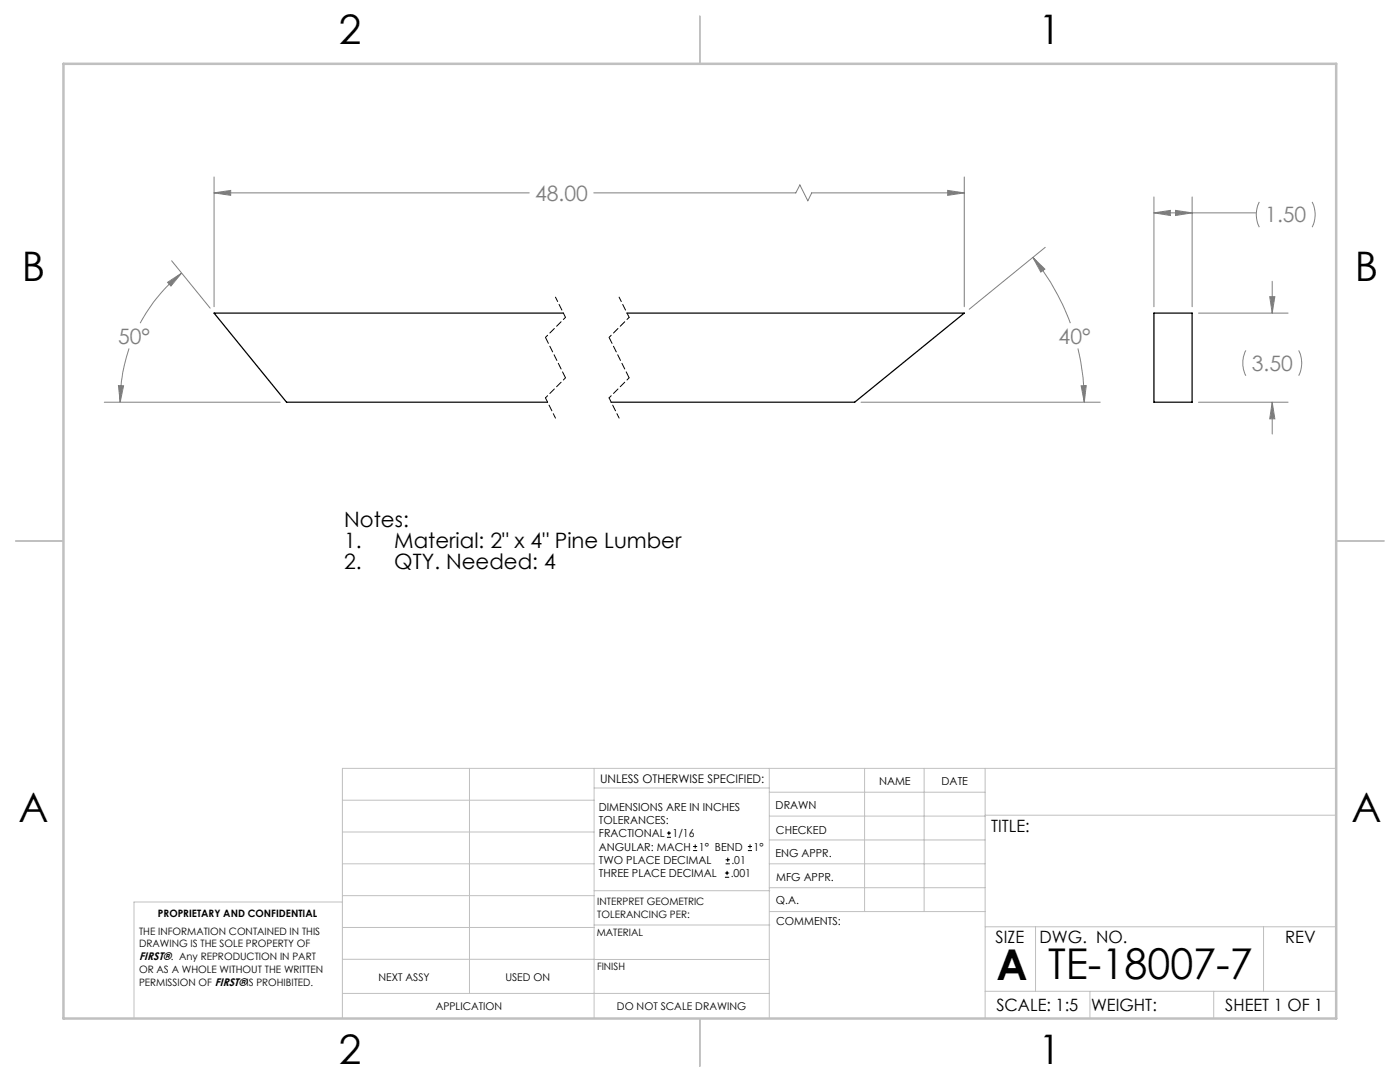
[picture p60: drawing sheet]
<svg xmlns="http://www.w3.org/2000/svg" width="279mm" height="216mm" viewBox="0 0 279 216" stroke-linecap="round" stroke-linejoin="round" font-family="sans-serif">
<defs><g id="words">
<g font-size="8.5">
<text x="198.9" y="195.5">A</text>
<text x="209.2" y="195.4">TE-18007-7</text>
</g>
<g font-size="8.1">
<text x="67.6" y="8.9">2</text>
<text x="207.3" y="8.9">1</text>
<text x="4.4" y="56.2">B</text>
<text x="270.4" y="56.2">B</text>
<text x="3.7" y="164.1">A</text>
<text x="269.7" y="164.1">A</text>
<text x="67.6" y="212.4">2</text>
<text x="207.3" y="212.4">1</text>
</g>
<g font-size="4.2" fill="#808080">
<text x="106.8" y="40.1">48.00</text>
<text x="252.5" y="44.4">1.50</text>
<text x="23.6" y="68.6">50°</text>
<text x="211.3" y="68.6">40°</text>
<text x="249.8" y="74">3.50</text>
</g>
<g font-size="4.2">
<text x="68.7" y="105.1">Notes:</text>
<text x="68.7" y="109.3">1.</text>
<text x="68.7" y="113.4">2.</text>
<text x="78.7" y="109.3">Material: 2&quot; x 4&quot; Pine Lumber</text>
<text x="78.7" y="113.4">QTY. Needed: 4</text>
</g>
<g font-size="3.4">
<text x="197.8" y="166">TITLE:</text>
<text x="198.7" y="188.1">SIZE</text>
<text x="207.5" y="188.1">DWG. NO.</text>
<text x="256.5" y="188.2">REV</text>
<text x="198.8" y="201.7">SCALE: 1:5</text>
<text x="217.7" y="201.8">WEIGHT:</text>
<text x="244.5" y="201.7">SHEET 1 OF 1</text>
</g>
<text font-size="2.4" x="119.8" y="156.2">UNLESS OTHERWISE SPECIFIED:</text>
<g font-size="2.2">
<text x="119.5" y="161.8">DIMENSIONS ARE IN INCHES</text>
<text x="154.8" y="161.4">DRAWN</text>
<text x="175.4" y="156.6">NAME</text>
<text x="187.9" y="156.7">DATE</text>
<text x="119.5" y="164.4">TOLERANCES:</text>
<text x="119.5" y="167.1">FRACTIONAL</text>
<text x="134.2" y="167.1">1/16</text>
<text x="154.9" y="166.3">CHECKED</text>
<text x="119.5" y="172.4">TWO PLACE DECIMAL</text>
<text x="119.5" y="169.7">ANGULAR: MACH</text>
<text x="139.5" y="169.7">1° BEND</text>
<text x="146" y="172.4">.01</text>
<text x="150.4" y="169.7">1°</text>
<text x="154.8" y="171">ENG APPR.</text>
<text x="119.5" y="175">THREE PLACE DECIMAL</text>
<text x="145.8" y="175">.001</text>
<text x="154.9" y="175.7">MFG APPR.</text>
<text x="154.9" y="180.4">Q.A.</text>
<text x="154.9" y="184.6">COMMENTS:</text>
<text x="27.8" y="191.6">FIRST®. Any REPRODUCTION IN PART</text>
</g>
<g font-size="2.1">
<text x="75.5" y="195.7">NEXT ASSY</text>
<text x="100.9" y="195.7">USED ON</text>
<text x="86.9" y="201.5">APPLICATION</text>
<text x="123.1" y="201.6">DO NOT SCALE DRAWING</text>
</g>
<g font-size="2">
<text x="31.5" y="182.9">PROPRIETARY AND CONFIDENTIAL</text>
<text x="119.2" y="180.6">INTERPRET GEOMETRIC</text>
<text x="119.2" y="183.1">TOLERANCING PER:</text>
<text x="27.8" y="186.5">THE INFORMATION CONTAINED IN THIS</text>
<text x="27.8" y="189">DRAWING IS THE SOLE PROPERTY OF</text>
<text x="119.1" y="186.7">MATERIAL</text>
<text x="27.8" y="194.1">OR AS A WHOLE WITHOUT THE WRITTEN</text>
<text x="27.8" y="196.7">PERMISSION OF FIRST®IS PROHIBITED.</text>
<text x="119.1" y="193.5">FINISH</text>
</g>
</g></defs>
<g fill="none" stroke="#c0c0c0" stroke-width=".2">
<path d="M68.3 159.7h50.3M93.7 153.3v44.9M118.6 153.3v49.9M118.6 157.2h34.9M153.5 153.3v49.9M153.5 158.1h43.1M172.5 153.3v28.6M184.4 153.3v28.6M196.6 153.3v49.9M266.7 153.3h-198.4v49.9M68.3 178.7h50.3M68.3 172.4h50.3"/>
<path d="M68.3 166h50.3M68.3 180h-41.6v23.2M118.6 177.7h35M153.5 167.6h43.1M153.5 162.8h43.1M153.5 172.4h43.1M153.5 177.1h43.1M196.6 162.7h70.1M68.3 198.2h85.2M68.3 191.4l85.2 .1M68.3 185.1h50.3M118.6 184.6h35"/>
<path d="M153.6 181.9h43M196.6 197.8h70.1M196.6 184.9h70.1M206.7 184.9v12.9M217.5 197.8v5.4M242.2 197.8v5.4M252.2 184.9v12.9"/>
</g>
<path d="M139.7 3.2v9.5M3.1 107.9h9.6M266.7 107.9h9.5M139.7 203.2v9.6" fill="none" stroke="#c0c0c0" stroke-width=".25"/>
<path d="M12.7 12.7h254v190.5h-254z" fill="none" stroke="#c0c0c0" stroke-width=".5"/>
<g fill="none" stroke="#808080" stroke-width=".2">
<path d="M42.7 38.5l3.3-.5v1zM42.7 35.3v25.9M42.7 38.5h62.9M118.5 38.5h40.3l.8-1.6 1.6 3.2 .8-1.6h30.4M189.1 38l3.3 .5-3.3 .5zM192.4 35.3v25.9M230.3 39.3v21.9M237.9 39.3v21.9M33.4 56.3l2.8-1.8-2.1 2.6zM34.3 52l7.6 9.5M36.2 54.5a33.1 33.1 0 0 0-8.2 10M206.1 51.4l2.4 2.3-.8 .6z"/>
<path d="M206.1 51.4a46.7 46.7 0 0 1 7.5 13.1M208.6 49.4l-15.2 12.3M230.3 42.5l3.3-.5v1zM230.3 42.5h20.4M234.6 42l3.3 .5-3.3 .5zM251.3 40.3a5.6 5.6 0 0 0 0 5M253.4 59.2h1l-.5 3.3zM253.9 56.1v6.4M261.9 40.3a5.6 5.6 0 0 1 0 5M23.6 76.9l1.1 .1-.7 3.3zM25.8 69.5a31.9 31.9 0 0 0-1.8 10.8M215.1 69.5a47.2 47.2 0 0 1 1.3 10.8"/>
<path d="M215.8 77l1-.1-.4 3.4zM239.2 62.5h17.9M248.6 69.9a5.6 5.6 0 0 0 0 5.1M259.2 69.9a5.6 5.6 0 0 1 0 5.1M20.8 80.3h35.1M171.8 80.3h47.8M239.2 80.3h17.9M253.9 80.3l.5 3.3h-1zM253.9 80.3v6.3"/>
</g>
<path d="M110.9 59.3l2 4M123.6 59.3l2 4M108.9 79.4l2 4M121.6 79.4l2 4" fill="none" stroke="#000" stroke-width=".2" stroke-dasharray="1.3 .6" stroke-dashoffset=".3"/>
<path d="M112.9 63.3l-4 4M112.9 75.4l-4 4M125.6 63.3l-4 4M125.6 75.4l-4 4" fill="none" stroke="#000" stroke-width=".2" stroke-dasharray="1.3 .6" stroke-dashoffset=".7"/>
<path d="M108.9 67.3l4 8.1M121.6 67.3l4 8.1" fill="none" stroke="#000" stroke-width=".2" stroke-dasharray="1.3 .6" stroke-dashoffset="-.1"/>
<path d="M189.1 38l3.3 .5-3.3 .5zM42.7 38.5l3.3-.5v1zM215.8 77l1-.1-.4 3.4zM206.1 51.4l2.4 2.3-.8 .6zM33.4 56.3l2.8-1.8-2.1 2.6zM23.6 76.9l1.1 .1-.7 3.3zM230.3 42.5l3.3-.5v1zM234.6 42l3.3 .5-3.3 .5zM253.9 80.3l.5 3.3h-1zM253.4 59.2h1l-.5 3.3z" fill="#808080"/>
<path d="M112.4 62.5h-69.7l14.5 17.8h52.1M125.1 62.5h67.3l-21.8 17.8h-48.6M230.3 62.5h7.6v17.8h-7.6z" fill="none" stroke="#000" stroke-width=".25"/>
<g fill="none" stroke="#000" stroke-width=".2">
<path d="M133.1 167.1h.8M133.1 166.2h.8M133.5 165.8v.9M138.3 169.7h.8M138.3 168.9h.8M138.7 168.5v.8M144.7 175h.8M144.7 174.2h.8M144.8 172.4h.9M144.8 171.6h.9M145.1 173.8v.8M145.2 171.1v.9"/>
<path d="M149.3 169.7h.8M149.3 168.9h.8M149.7 168.5v.8"/>
</g>
<use href="#words"/>
</svg>
